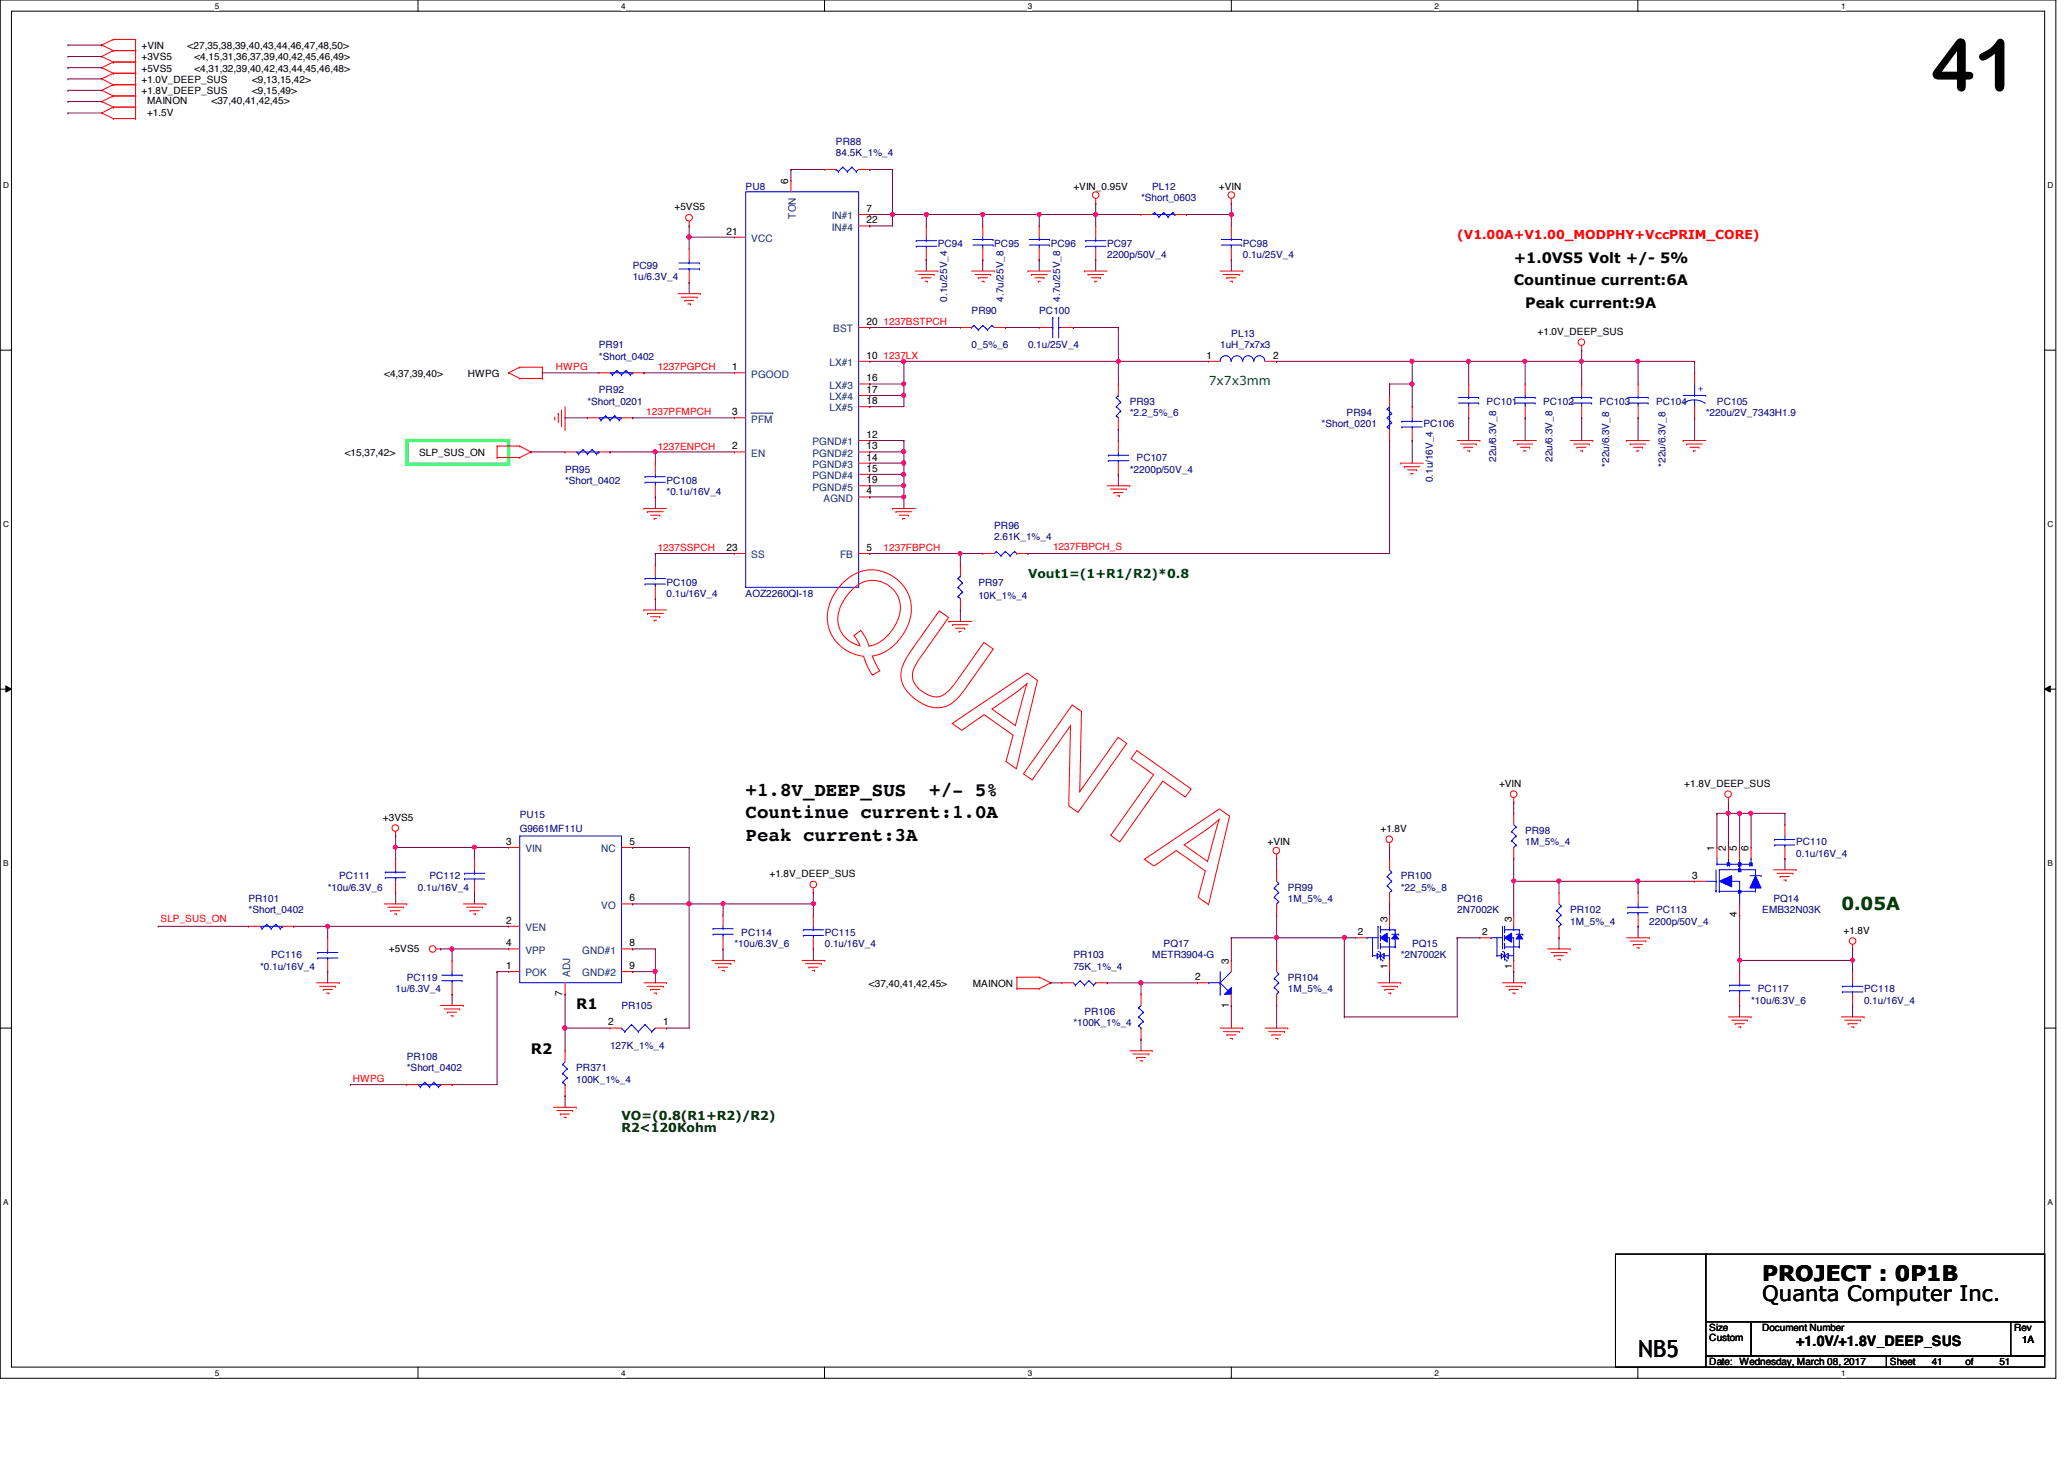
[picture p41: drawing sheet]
<svg xmlns="http://www.w3.org/2000/svg" width="297mm" height="210mm" viewBox="0 0 297 210" stroke-linecap="round" stroke-linejoin="round" font-family="sans-serif">
<defs><g id="words">
<text font-size="10.4" x="278" y="13">41</text>
<text font-size="3.4" x="235.8" y="195.2">NB5</text>
<g font-size="3">
<text x="253.6" y="184.3">PROJECT : 0P1B</text>
<text x="253.6" y="187.2">Quanta Computer Inc.</text>
</g>
<g font-size="2.8">
<text x="107.3" y="117.7">Countinue current:1.0A</text>
<text x="107.3" y="114.5">+1.8V_DEEP_SUS</text>
<text x="133.7" y="114.5">+/- 5%</text>
<text x="107.3" y="121">Peak current:3A</text>
</g>
<text font-size="2.6" fill="#004000" x="265" y="131">0.05A</text>
<g font-size="2.1">
<text x="217.8" y="37.8">+1.0VS5 Volt +/- 5%</text>
<text x="217.8" y="41.1">Countinue current:6A</text>
<text x="219.5" y="44.3">Peak current:9A</text>
<text x="82.9" y="145.1">R1</text>
<text x="76.4" y="151.6">R2</text>
<text x="258.5" y="193.7">+1.0V/+1.8V_DEEP_SUS</text>
</g>
<text font-size="1.8" fill="#f00" x="209.7" y="34.3">(V1.00A+V1.00_MODPHY+VccPRIM_CORE)</text>
<g font-size="1.8" fill="#008000">
<text x="173.9" y="55.5">7x7x3mm</text>
<text x="148" y="83.1">Vout1=(1+R1/R2)*0.8</text>
</g>
<g font-size="1.8" fill="#004000">
<text x="89.4" y="161.1">VO=(0.8(R1+R2)/R2)</text>
<text x="89.4" y="162.9">R2&lt;120Kohm</text>
</g>
<g font-size="1.5">
<text x="113.5" y="26.5" transform="rotate(-90 113.5 26.5)">6</text>
<text x="104.6" y="33.7">21</text>
<text x="124.7" y="30.5">7</text>
<text x="124.7" y="32.1">22</text>
<text x="124.7" y="46.7">20</text>
<text x="105.4" y="53.3">1</text>
<text x="124.7" y="51.6">10</text>
<text x="173.6" y="51.6">1</text>
<text x="183.2" y="51.6">2</text>
<text x="105.4" y="59.7">3</text>
<text x="124.7" y="56.5">17</text>
<text x="124.7" y="54.9">16</text>
<text x="124.7" y="58.1">18</text>
<text x="105.4" y="64.6">2</text>
<text x="124.7" y="63">12</text>
<text x="124.7" y="64.6">13</text>
<text x="124.7" y="67.9">15</text>
<text x="124.7" y="71.1">4</text>
<text x="124.7" y="66.3">14</text>
<text x="124.7" y="69.5">19</text>
<text x="104.6" y="79.2">23</text>
<text x="124.7" y="79.2">5</text>
<text x="72.9" y="121.5">3</text>
<text x="90.6" y="121.5">5</text>
<text x="246.7" y="122.4" transform="rotate(-90 246.7 122.4)">1</text>
<text x="248.4" y="122.4" transform="rotate(-90 248.4 122.4)">2</text>
<text x="250" y="122.4" transform="rotate(-90 250 122.4)">5</text>
<text x="251.6" y="122.4" transform="rotate(-90 251.6 122.4)">6</text>
<text x="90.6" y="129.7">6</text>
<text x="243.5" y="126.4">3</text>
<text x="250" y="132" transform="rotate(-90 250 132)">4</text>
<text x="72.9" y="132.9">2</text>
<text x="72.9" y="136.1">4</text>
<text x="90.6" y="136.1">8</text>
<text x="72.9" y="139.4">1</text>
<text x="80.9" y="143.3" transform="rotate(-90 80.9 143.3)">7</text>
<text x="90.6" y="139.4">9</text>
<text x="172" y="141">2</text>
<text x="176.8" y="138.6" transform="rotate(-90 176.8 138.6)">3</text>
<text x="87.5" y="147.5">2</text>
<text x="95.5" y="147.5">1</text>
<text x="176.8" y="145" transform="rotate(-90 176.8 145)">1</text>
</g>
<g font-size="1.5" fill="#004080">
<text x="108.1" y="34.8">VCC</text>
<text x="114.6" y="31.5" transform="rotate(-90 114.6 31.5)">TON</text>
<text x="119.7" y="31.5">IN#1</text>
<text x="119.7" y="33.2">IN#4</text>
<text x="119.9" y="47.8">BST</text>
<text x="119.4" y="52.7">LX#1</text>
<text x="108.1" y="54.3">PGOOD</text>
<text x="119.4" y="57.6">LX#4</text>
<text x="119.4" y="55.9">LX#3</text>
<text x="119.4" y="59.2">LX#5</text>
<text x="108.1" y="60.8">PFM</text>
<text x="108.1" y="65.7">EN</text>
<text x="116.9" y="64.1">PGND#1</text>
<text x="116.9" y="65.7">PGND#2</text>
<text x="116.9" y="68.9">PGND#4</text>
<text x="116.9" y="67.3">PGND#3</text>
<text x="116.9" y="70.6">PGND#5</text>
<text x="118.5" y="72.2">AGND</text>
<text x="108.1" y="80.3">SS</text>
<text x="120.9" y="80.3">FB</text>
<text x="75.6" y="122.6">VIN</text>
<text x="86.5" y="122.6">NC</text>
<text x="86.5" y="130.7">VO</text>
<text x="75.6" y="133.9">VEN</text>
<text x="75.6" y="137.2">VPP</text>
<text x="83.8" y="137.2">GND#1</text>
<text x="75.6" y="140.5">POK</text>
<text x="82" y="140.6" transform="rotate(-90 82 140.6)">ADJ</text>
<text x="83.8" y="140.5">GND#2</text>
</g>
<g font-size="1.4">
<text x="20.4" y="7">+VIN</text>
<text x="20.4" y="10.3">+5VS5</text>
<text x="20.4" y="8.6">+3VS5</text>
<text x="20.4" y="11.9">+1.0V_DEEP_SUS</text>
<text x="27" y="7">&lt;27,35,38,39,40,43,44,46,47,48,50&gt;</text>
<text x="28" y="10.3">&lt;4,31,32,39,40,42,43,44,45,46,48&gt;</text>
<text x="28" y="8.6">&lt;4,15,31,36,37,39,40,42,45,46,49&gt;</text>
<text x="36.3" y="11.9">&lt;9,13,15,42&gt;</text>
<text x="20.4" y="13.5">+1.8V_DEEP_SUS</text>
<text x="21.2" y="15">MAINON</text>
<text x="21.2" y="16.6">+1.5V</text>
<text x="30.4" y="15">&lt;37,40,41,42,45&gt;</text>
<text x="36.3" y="13.5">&lt;9,15,49&gt;</text>
<text x="154.5" y="27.3">+VIN_0.95V</text>
<text x="175.4" y="27.3">+VIN</text>
<text x="97.1" y="30.3">+5VS5</text>
<text x="221.3" y="48.2">+1.0V_DEEP_SUS</text>
<text x="55.3" y="54.2">&lt;4,37,39,40&gt;</text>
<text x="67.3" y="54.2">HWPG</text>
<text x="49.6" y="65.5">&lt;15,37,42&gt;</text>
<text x="60.3" y="65.5">SLP_SUS_ON</text>
<text x="215.7" y="113.2">+VIN</text>
<text x="242.4" y="113.2">+1.8V_DEEP_SUS</text>
<text x="55.1" y="118.1">+3VS5</text>
<text x="198.7" y="119.7">+1.8V</text>
<text x="182.4" y="121.6">+VIN</text>
<text x="110.7" y="126.2">+1.8V_DEEP_SUS</text>
<text x="56" y="136.9">+5VS5</text>
<text x="195.4" y="134.5">2</text>
<text x="199.7" y="132.6" transform="rotate(-90 199.7 132.6)">3</text>
<text x="213.3" y="134.5">2</text>
<text x="217.6" y="132.6" transform="rotate(-90 217.6 132.6)">3</text>
<text x="265.3" y="134.3">+1.8V</text>
<text x="125" y="141.9">&lt;37,40,41,42,45&gt;</text>
<text x="140" y="141.9">MAINON</text>
<text x="199.7" y="139.4" transform="rotate(-90 199.7 139.4)">1</text>
<text x="217.6" y="139.4" transform="rotate(-90 217.6 139.4)">1</text>
<text x="246" y="191.5">Size</text>
<text x="253.6" y="191.5">Document Number</text>
<text x="289.9" y="191.5">Rev</text>
<text x="246" y="196.4">Date: Wednesday, March 08, 2017</text>
<text x="246" y="193">Custom</text>
<text x="272" y="196.4">Sheet</text>
<text x="278" y="196.4">41</text>
<text x="282.9" y="196.4">of</text>
<text x="287.7" y="196.4">51</text>
<text x="291" y="193.2">1A</text>
</g>
<g font-size="1.4" fill="#000080">
<text x="120.3" y="20.8">PR88</text>
<text x="120.3" y="22.5">84.5K_1%_4</text>
<text x="107.3" y="27.3">PU8</text>
<text x="164.2" y="29">*Short_0603</text>
<text x="165.8" y="27.3">PL12</text>
<text x="135" y="35.5">PC94</text>
<text x="143.1" y="35.5">PC95</text>
<text x="151.2" y="35.5">PC96</text>
<text x="159.3" y="35.5">PC97</text>
<text x="178.9" y="35.5">PC98</text>
<text x="91.1" y="38.7">PC99</text>
<text x="91.1" y="40.3">1u/6.3V_4</text>
<text x="159.3" y="37.1">2200p/50V_4</text>
<text x="178.9" y="37.1">0.1u/25V_4</text>
<text x="136.3" y="43.4" transform="rotate(-90 136.3 43.4)">0.1u/25V_4</text>
<text x="139.8" y="45.2">PR90</text>
<text x="144.4" y="43.4" transform="rotate(-90 144.4 43.4)">4.7u/25V_8</text>
<text x="149.6" y="45.2">PC100</text>
<text x="152.6" y="43.4" transform="rotate(-90 152.6 43.4)">4.7u/25V_8</text>
<text x="86.2" y="50.1">PR91</text>
<text x="86.2" y="51.7">*Short_0402</text>
<text x="139.8" y="50.1">0_5%_6</text>
<text x="148" y="50.1">0.1u/25V_4</text>
<text x="175.6" y="50.1">1uH_7x7x3</text>
<text x="177.2" y="48.5">PL13</text>
<text x="84.5" y="58.3">*Short_0201</text>
<text x="86.2" y="56.6">PR92</text>
<text x="162.6" y="58.3">PR93</text>
<text x="162.6" y="59.9">*2.2_5%_6</text>
<text x="193.8" y="59.9">PR94</text>
<text x="213.9" y="58.3">PC101</text>
<text x="222.1" y="58.3">PC102</text>
<text x="230.2" y="58.3">PC103</text>
<text x="238.3" y="58.3">PC104</text>
<text x="245.5" y="59.9">*220u/2V_7343H1.9</text>
<text x="247.1" y="58.3">PC105</text>
<text x="190.2" y="61.5">*Short_0201</text>
<text x="204.8" y="61.5">PC106</text>
<text x="81.3" y="68">PR95</text>
<text x="81.3" y="69.6">*Short_0402</text>
<text x="95.9" y="69.6">PC108</text>
<text x="95.9" y="71.2">*0.1u/16V_4</text>
<text x="162.6" y="68">*2200p/50V_4</text>
<text x="163.6" y="66.4">PC107</text>
<text x="206.2" y="69.4" transform="rotate(-90 206.2 69.4)">0.1u/16V_4</text>
<text x="215.3" y="66.5" transform="rotate(-90 215.3 66.5)">22u/6.3V_8</text>
<text x="223.4" y="66.5" transform="rotate(-90 223.4 66.5)">22u/6.3V_8</text>
<text x="231.6" y="67.1" transform="rotate(-90 231.6 67.1)">*22u/6.3V_8</text>
<text x="239.7" y="67.1" transform="rotate(-90 239.7 67.1)">*22u/6.3V_8</text>
<text x="143.1" y="76.1">PR96</text>
<text x="143.1" y="77.7">2.61K_1%_4</text>
<text x="95.9" y="84.2">PC109</text>
<text x="95.9" y="85.9">0.1u/16V_4</text>
<text x="107.3" y="85.9">AOZ2260QI-18</text>
<text x="140.8" y="84.2">PR97</text>
<text x="140.8" y="86.2">10K_1%_4</text>
<text x="74.8" y="117.7">PU15</text>
<text x="74.8" y="119.7">G9661MF11U</text>
<text x="219.5" y="120">PR98</text>
<text x="219.5" y="121.6">1M_5%_4</text>
<text x="258.5" y="121.6">PC110</text>
<text x="258.5" y="123.3">0.1u/16V_4</text>
<text x="35.8" y="129.8">PR101</text>
<text x="35.8" y="131.4">*Short_0402</text>
<text x="47.2" y="128.1">*10u/6.3V_6</text>
<text x="48.8" y="126.5">PC111</text>
<text x="60.2" y="128.1">0.1u/16V_4</text>
<text x="61.8" y="126.5">PC112</text>
<text x="185.3" y="128.1">PR99</text>
<text x="185.3" y="129.8">1M_5%_4</text>
<text x="201.6" y="126.5">PR100</text>
<text x="201.6" y="128.1">*22_5%_8</text>
<text x="209.7" y="129.8">PQ16</text>
<text x="209.7" y="131.4">2N7002K</text>
<text x="226" y="131.4">PR102</text>
<text x="238.3" y="131.4">PC113</text>
<text x="253.6" y="131.4">EMB32N03K</text>
<text x="255.2" y="129.8">PQ14</text>
<text x="39" y="137.9">PC116</text>
<text x="105.7" y="136.3">*10u/6.3V_6</text>
<text x="106.7" y="134.6">PC114</text>
<text x="118.7" y="134.6">PC115</text>
<text x="118.7" y="136.3">0.1u/16V_4</text>
<text x="154.5" y="137.9">PR103</text>
<text x="165.8" y="137.9">METR3904-G</text>
<text x="167.5" y="136.3">PQ17</text>
<text x="201.6" y="137.9">*2N7002K</text>
<text x="203.2" y="136.3">PQ15</text>
<text x="226" y="133">1M_5%_4</text>
<text x="237.4" y="133">2200p/50V_4</text>
<text x="37.4" y="139.5">*0.1u/16V_4</text>
<text x="56.9" y="142.7">1u/6.3V_4</text>
<text x="58.5" y="141.1">PC119</text>
<text x="154.5" y="139.5">75K_1%_4</text>
<text x="185.3" y="141.1">PR104</text>
<text x="185.3" y="142.7">1M_5%_4</text>
<text x="253" y="142.7">PC117</text>
<text x="268.3" y="142.7">PC118</text>
<text x="89.4" y="145.2">PR105</text>
<text x="154.5" y="147.7">*100K_1%_4</text>
<text x="156.1" y="146">PR106</text>
<text x="252" y="144.4">*10u/6.3V_6</text>
<text x="268.3" y="144.4">0.1u/16V_4</text>
<text x="58.5" y="152.5">PR108</text>
<text x="58.5" y="154.1">*Short_0402</text>
<text x="82.9" y="154.1">PR371</text>
<text x="82.9" y="155.8">100K_1%_4</text>
<text x="87.8" y="150.9">127K_1%_4</text>
</g>
<g font-size="1.4" fill="#f00">
<text x="127.2" y="46.8">1237BSTPCH</text>
<text x="80" y="53.3">HWPG</text>
<text x="94.7" y="53.3">1237PGPCH</text>
<text x="127.2" y="51.6">1237LX</text>
<text x="93" y="59.8">1237PFMPCH</text>
<text x="94.7" y="64.7">1237ENPCH</text>
<text x="94.7" y="79.3">1237SSPCH</text>
<text x="127.2" y="79.3">1237FBPCH</text>
<text x="151.6" y="79.1">1237FBPCH_S</text>
<text x="23.1" y="132.7">SLP_SUS_ON</text>
<text x="50.8" y="155.7">HWPG</text>
</g>
<text font-size="1.4" fill="#00f" x="244.3" y="56.4">+</text>
<g font-size="1.2">
<text x="30.9" y="1.2">5</text>
<text x="89.4" y="1.2">4</text>
<text x="147.9" y="1.2">3</text>
<text x="206.5" y="1.2">2</text>
<text x="265" y="1.2">1</text>
<text x=".5" y="27.1">D</text>
<text x="294.7" y="27.1">D</text>
<text x=".5" y="75.8">C</text>
<text x="294.7" y="75.8">C</text>
<text x=".5" y="124.6">B</text>
<text x="294.7" y="124.6">B</text>
<text x=".5" y="173.4">A</text>
<text x="294.7" y="173.4">A</text>
<text x="30.9" y="197.9">5</text>
<text x="89.4" y="197.9">4</text>
<text x="147.9" y="197.9">3</text>
<text x="206.5" y="197.9">2</text>
<text x="265" y="197.9">1</text>
</g>
</g></defs>
<path d="M0 0h295.9v198.3h-295.9zM1.6 1.6h292.7v195.1h-292.7z" fill="none" stroke="#000" stroke-width=".14"/>
<g fill="#fff">
<path d="M30.9 .2h.6v1.3h-.6z"/>
<path d="M30.9 196.8h.6v1.4h-.6z"/>
</g>
<path d="M60.2 0v1.6M60.2 196.7v1.6" fill="none" stroke="#000" stroke-width=".14"/>
<g fill="#fff">
<path d="M89.4 .2h.6v1.3h-.6z"/>
<path d="M89.4 196.8h.6v1.4h-.6z"/>
</g>
<path d="M118.7 0v1.6M118.7 196.7v1.6" fill="none" stroke="#000" stroke-width=".14"/>
<g fill="#fff">
<path d="M147.9 .2h.6v1.3h-.6z"/>
<path d="M147.9 196.8h.6v1.4h-.6z"/>
</g>
<path d="M177.2 0v1.6M177.2 196.7v1.6" fill="none" stroke="#000" stroke-width=".14"/>
<g fill="#fff">
<path d="M206.5 .2h.5v1.3h-.5z"/>
<path d="M206.5 196.8h.5v1.4h-.5z"/>
</g>
<path d="M235.7 0v1.6M235.7 196.7v1.6" fill="none" stroke="#000" stroke-width=".14"/>
<g fill="#fff">
<path d="M265 .2h.6v1.3h-.6z"/>
<path d="M265 196.8h.6v1.4h-.6z"/>
<path d="M.5 26h.8v1.3h-.8z"/>
<path d="M294.7 26h.8v1.3h-.8z"/>
<path d="M.5 74.8h.8v1.3h-.8z"/>
<path d="M294.7 74.8h.8v1.3h-.8z"/>
</g>
<path d="M0 50.4h1.6M294.3 50.4h1.6" fill="none" stroke="#000" stroke-width=".14"/>
<g fill="#fff">
<path d="M.5 123.5h.7v1.3h-.7z"/>
<path d="M294.7 123.5h.7v1.3h-.7z"/>
</g>
<path d="M0 99.1h1.6M.8 98.7l.8 .4-.8 .5zM294.3 99.1l.8-.4v.9zM294.3 99.1h1.6" fill="none" stroke="#000" stroke-width=".14"/>
<path d="M.8 98.7l.8 .4-.8 .5zM294.3 99.1l.8-.4v.9z" fill="#000"/>
<g fill="#fff">
<path d="M.5 172.3h.7v1.3h-.7z"/>
<path d="M294.7 172.3h.7v1.3h-.7z"/>
</g>
<path d="M0 147.9h1.6M294.3 147.9h1.6M232.5 180.4h13v16.3h-13zM245.5 180.4h48.8v9.8h-48.8zM245.5 190.2h6.5v4.9h-6.5zM245.5 195.1h26v1.6h-26zM252 190.2h42.3v4.9h-42.3zM271.5 195.1h22.8v1.6h-22.8zM289.4 190.2h4.9v4.9h-4.9z" fill="none" stroke="#000" stroke-width=".14"/>
<path d="M58.5 63.4h14.7v3.4h-14.7z" fill="none" stroke="#00ff40" stroke-width=".47"/>
<g fill="none" stroke="#f00" stroke-width=".14">
<path d="M14.6 6.5h.1M14.6 9.7h.1M14.6 8.1h.1M14.6 13h.1M14.6 11.3h.1M14.6 14.6h.1M14.6 16.3h.1M14.6 6.5l1.7 .8M14.6 9.7l1.7 .8M14.6 8.1l1.7 .8M14.6 13l1.7 .8M14.6 11.3l1.7 .9"/>
<path d="M14.6 14.6l1.7 .8M14.6 16.3l1.7 .8M16.3 5.7h.1M16.3 7.3h.1M16.3 8.9h.1M16.3 10.5h.1M16.3 12.2h.1M16.3 13.8h.1M16.3 15.4h.1M16.3 17.1h.1M16.3 5.7l-1.7 .8M16.3 5.7h3.2"/>
<path d="M16.3 7.3h3.2M16.3 8.9l-1.7 .8M16.3 8.9h3.2M16.3 10.5h3.2M16.3 7.3l-1.7 .8M16.3 12.2l-1.7 .8M16.3 12.2h3.2M16.3 13.8h3.2M16.3 10.5l-1.7 .8M16.3 15.4h3.2M16.3 13.8l-1.7 .8M16.3 17.1h3.2"/>
<path d="M16.3 15.4l-1.7 .9M19.5 5.7h.1M19.5 7.3h.1M19.5 8.9h.1M19.5 10.5h.1M19.5 12.2h.1M19.5 13.8h.1M19.5 15.4h.1M19.5 17.1h.1M19.5 5.7v11.4M99.2 32.5h.1M99.2 31.8v.7"/>
<path d="M105.7 34.1h.1M105.7 34.1h1.6M113.8 26h.1M113.8 26v1.6M118.7 24.4h.1M118.7 24.4h1.6M123.6 30.9h1.6M123.6 32.5h1.6M123.6 24.4h1.6M125.2 30.9h.1M125.2 32.5h.1M125.2 24.4h.1"/>
<path d="M131.7 39h3.3M132.2 39.5h2.2M132.7 40h.1M132.7 40h1.3M134.4 39.5h.1M135 39h.1M139.8 39h3.3M140.3 39.5h2.3M140.8 40h.1M140.8 40h1.3M142.6 39.5h.1M143.1 39h.1"/>
<path d="M148 39h.1M148 39h3.2M148.5 39.5h.1M148.5 39.5h2.2M148.9 40h1.3M149.6 32.5h.1M149.6 37.4h.1M149.6 32.5v1.6M149.6 35.7v1.7M150.2 40h.1M156.1 39h.1M156.1 39h3.2"/>
<path d="M156.6 39.5h.1M156.6 39.5h2.2M157.1 40h1.3M157.7 29.3h.1M157.7 28.6v.7M158.4 40h.1M164.2 30.9h.1M164.2 30.9h1.6M169.1 30.9h1.6M170.7 30.9h.1M175.6 39h3.3M176.1 39.5h2.2"/>
<path d="M176.6 40h.1M176.6 40h1.3M177.2 29.3h.1M177.2 32.5h.1M177.2 37.4h.1M177.2 28.6v.7M177.2 32.5v1.6M177.2 35.7v1.7M178.3 39.5h.1M178.9 39h.1M73.2 53.6h.1M73.2 53.6l1.6 .8"/>
<path d="M74.8 52.8h.1M74.8 54.4h.1M74.8 52.8l-1.6 .8M74.8 52.8h3.3M74.8 54.4h3.3M78.1 52.8h.1M78.1 54.4h.1M78.1 52.8v1.6M79.8 60v.3M80.3 59.5h.1M80.3 59.5v1.3M80.8 59v2.3"/>
<path d="M81.3 58.5v3.3M97.6 42.2h3.2M98 42.8h2.3M98.5 43.2h.1M98.5 43.2h1.3M99 43.7h.4M99.4 43.7h.1M100.3 42.8h.1M100.8 42.2h.1M105.7 53.6h.1M105.7 53.6h1.6M123.6 47.1h1.6"/>
<path d="M123.6 52h1.6M123.6 56.9h1.6M123.6 55.2h1.6M123.6 58.5h1.6M125.2 47.1h.1M125.2 52h.1M125.2 56.9h.1M125.2 55.2h.1M125.2 58.5h.1M133.2 40.5h.3M133.5 40.5h.1M138.2 47.1h.1"/>
<path d="M138.2 47.1h1.6M141.3 40.5h.3M141.6 40.5h.1M143.1 47.1h1.6M144.7 47.1h.1M149.4 40.5h.1M149.4 40.5h.3M157.6 40.5h.1M157.6 40.5h.3M173.9 52h.1M173.9 52h1.7M177 40.5h.4"/>
<path d="M177.4 40.5h.1M182.1 52h1.6M183.7 52h.1M200 56.9h.1M200 56.9v1.6M203.2 58.5h.1M203.2 58.5v1.6M227.6 50.4h.1M227.6 49.7v.7M243.9 53.6h.1M243.9 53.6v1.6M243.9 58.5v1.6"/>
<path d="M71.5 65.8h.1M71.5 64.2h.1M71.5 64.2h3.3M71.5 65.8h3.3M71.5 64.2v1.6M74.8 64.2h.1M74.8 65.8h.1M74.8 64.2l1.6 .8M76.4 65h.1M76.4 65l-1.6 .8M79.8 60.3h.1M80.8 61.3h.1"/>
<path d="M81.3 61.8h.1M81.3 65h.1M81.3 65h1.6M84.5 60.1h.1M84.5 60.1h1.7M86.2 65h1.6M87.8 65h.1M89.4 60.1h1.7M91.1 60.1h.1M92.7 73.2h.1M92.7 73.2h3.2M93.2 73.6h.1"/>
<path d="M93.2 73.6h2.3M93.6 74.1h1.4M94.1 74.6h.1M94.1 74.6h.4M94.3 66.6h.1M94.3 71.5h.1M94.3 66.6v1.6M94.3 69.9v1.6M95 74.1h.1M105.7 60.1h.1M105.7 65h.1M105.7 79.6h.1"/>
<path d="M105.7 65h1.6M105.7 79.6h1.6M105.7 60.1h1.6M123.6 63.4h1.6M123.6 69.9h1.6M123.6 66.6h1.6M123.6 65h1.6M123.6 79.6h1.6M123.6 68.2h1.6M123.6 71.5h1.6M125.2 63.4h.1M125.2 65h.1"/>
<path d="M125.2 79.6h.1M125.2 68.2h.1M125.2 71.5h.1M125.2 66.6h.1M125.2 69.9h.1M128.4 73.2h.1M128.4 73.2h3.3M128.9 73.6h.1M128.9 73.6h2.3M129.4 74.1h1.3M129.9 74.6h.1M129.9 74.6h.3"/>
<path d="M130.7 74.1h.1M159.3 69.9h3.3M159.8 70.4h2.3M160.3 70.9h.1M160.3 70.9h1.3M160.8 71.3h.3M160.9 68.2h.1M160.9 63.4h.1M160.9 63.4v1.6M160.9 66.6v1.6M161.1 71.3h.1M162.1 70.4h.1"/>
<path d="M162.6 69.9h.1M200 63.4h.1M200 61.8v1.6M201.6 66.6h.1M201.6 66.6h3.2M202.1 67.1h.1M202.1 67.1h2.2M202.6 67.6h1.3M203.1 68.1h.1M203.1 68.1h.3M203.2 63.4h.1M203.2 61.8v1.6"/>
<path d="M203.9 67.6h.1M209.7 63.4h3.3M210.2 63.9h2.3M210.7 64.3h.1M210.7 64.3h1.3M211.2 64.9h.3M211.5 64.9h.1M212.5 63.9h.1M213 63.4h.1M217.8 63.4h.1M217.8 63.4h3.3M218.4 63.9h.1"/>
<path d="M218.4 63.9h2.2M218.8 64.3h1.3M219.3 64.9h.1M219.3 64.9h.3M220.1 64.3h.1M226 63.4h3.2M226.5 63.9h2.2M226.9 64.3h.1M226.9 64.3h1.4M227.5 64.9h.2M227.7 64.9h.1M228.7 63.9h.1"/>
<path d="M229.2 63.4h.1M234.1 63.4h.1M234.1 63.4h3.3M234.6 63.9h.1M234.6 63.9h2.3M235.1 64.3h1.3M235.6 64.9h.1M235.6 64.9h.3M236.4 64.3h.1M242.2 63.4h.1M242.2 63.4h3.3M242.7 63.9h.1"/>
<path d="M242.7 63.9h2.3M243.2 64.3h1.3M243.7 64.9h.1M243.7 64.9h.3M243.9 60.1h.1M244.5 64.3h.1M92.7 87.8h.1M92.7 87.8h3.2M93.2 88.3h.1M93.2 88.3h2.3M93.6 88.7h1.4M94.1 89.2h.1"/>
<path d="M94.1 89.2h.4M95 88.7h.1M136.6 89.4h.1M136.6 89.4h3.2M137.1 89.9h.1M137.1 89.9h2.2M137.5 90.4h1.3M138 90.8h.1M138 90.8h.3M138.8 90.4h.1M56.9 119.6v.7M217.8 115.4h.1"/>
<path d="M217.8 117h.1M217.8 114.8v.6M217.8 117v1.7M248.7 115.4h.1M248.7 114.8v.6M256.9 118.7h.1M256.9 118.7v1.6M35.8 133.3h.1M35.8 133.3h1.6M40.7 133.3h1.6M42.3 133.3h.1M55.3 130h3.2"/>
<path d="M55.8 130.5h2.2M56.3 131h.1M56.3 131h1.3M56.8 131.5h.3M56.9 120.3h.1M57.1 131.5h.1M58 130.5h.1M58.5 130h.1M62.8 136.5h.6M63.4 136.5h.1M66.7 130h3.2M67.2 130.5h2.2"/>
<path d="M67.6 131h.1M67.6 131h1.4M68.2 131.5h.2M68.3 128.4h.1M68.3 123.5h.1M68.3 123.5v1.6M68.3 126.8v1.6M68.4 131.5h.1M69.4 130.5h.1M69.9 130h.1M73.2 133.3h.1M73.2 136.5h.1"/>
<path d="M73.2 139.8h.1M73.2 121.9h.1M73.2 136.5h1.6M73.2 133.3h1.6M73.2 121.9h1.6M73.2 139.8h1.6M89.4 130h1.7M89.4 136.5h1.7M89.4 121.9h1.7M89.4 139.8h1.7M91.1 130h.1M91.1 121.9h.1"/>
<path d="M91.1 136.5h.1M91.1 139.8h.1M102.4 138.2h3.3M102.9 138.6h2.3M103.4 139.1h.1M103.4 139.1h1.3M103.9 139.6h.3M104.1 131.7h.1M104.1 136.5h.1M104.1 131.7v1.6M104.1 134.9v1.6M104.2 139.6h.1"/>
<path d="M105.2 138.6h.1M105.7 138.2h.1M115.4 138.2h3.3M115.9 138.6h2.3M116.4 139.1h.1M116.4 139.1h1.3M116.9 139.6h.3M117 128.4h.1M117 136.5h.1M117 131.7h.1M117 127.8v.6M117 131.7v1.6"/>
<path d="M117 134.9v1.6M117.2 139.6h.1M118.2 138.6h.1M118.7 138.2h.1M183.7 123.5h.1M183.7 138.2h.1M183.7 122.9v.6M183.7 138.2v1.6M200 121.9h.1M200 121.2v.7M217.8 123.5h.1M217.8 121.9v1.6"/>
<path d="M222.7 136.5h3.3M223.2 137h2.3M223.7 137.5h.1M223.7 137.5h1.3M224.2 138h.3M224.5 138h.1M225.5 137h.1M226 136.5h.1M234.1 134.9h3.3M234.6 135.4h2.3M235.1 135.9h.1M235.1 135.9h1.3"/>
<path d="M235.6 136.4h.3M235.8 133.3h.1M235.8 128.4h.1M235.8 128.4v1.6M235.8 131.7v1.6M235.9 136.4h.1M236.9 135.4h.1M237.4 134.9h.1M255.2 125.1h3.3M255.7 125.6h2.3M256.2 126.1h.1M256.2 126.1h1.3"/>
<path d="M256.7 126.6h.3M256.9 123.5h.1M256.9 121.9v1.6M257 126.6h.1M258 125.6h.1M258.5 125.1h.1M266.6 136.5h.1M266.6 135.9v.6M45.5 141.4h3.3M46 141.9h2.3M46.5 142.4h.1M46.5 142.4h1.3"/>
<path d="M47 142.9h.3M47.3 142.9h.1M48.3 141.9h.1M48.8 141.4h.1M58.5 156h.1M58.5 156h1.7M63.4 144.7h3.3M63.4 156h1.7M63.9 145.2h2.3M64.4 145.6h.1M64.4 145.6h1.3M64.9 146.1h.3"/>
<path d="M65.1 156h.1M65.2 146.1h.1M66.2 145.2h.1M66.7 144.7h.1M79.7 159.3h3.2M80.2 159.8h2.2M81.3 151.2h.1M81.3 157.6h.1M81.3 143h.1M81.3 141.4v1.6M81.3 151.2v1.6M81.3 156v1.6"/>
<path d="M82.4 159.8h.1M82.9 159.3h.1M87.8 147.9h.1M87.8 147.9h1.6M92.7 141.4h3.2M93.2 141.9h2.3M93.6 142.4h.1M93.6 142.4h1.4M94.1 142.9h.4M94.3 147.9h1.6M94.5 142.9h.1M95.5 141.9h.1"/>
<path d="M95.9 141.4h.1M95.9 147.9h.1M146.3 142.2h.1M146.3 140.6h.1M146.3 140.6h3.3M146.3 142.2h3.3M146.3 140.6v1.6M149.6 140.6h.1M149.6 142.2h.1M149.6 140.6l1.6 .8M151.2 141.4h.1M151.2 141.4l-1.6 .8"/>
<path d="M162.6 151.2h3.2M163.1 151.6h2.3M163.6 152.1h.1M163.6 152.1h1.2M164 152.6h.4M164.2 143h.1M164.2 149.5h.1M164.2 143v1.7M164.2 147.9v1.6M164.4 152.6h.1M165.4 151.6h.1M165.8 151.2h.1"/>
<path d="M175.6 147.9h3.3M176.1 148.4h2.2M176.6 148.9h.1M176.6 148.9h1.3M177 149.4h.4M177.4 149.4h.1M178.3 148.4h.1M178.9 147.9h.1M182.1 147.9h3.2M182.6 148.4h2.3M183 148.9h.1M183 148.9h1.4"/>
<path d="M183.6 149.4h.3M183.7 144.7h.1M183.7 143v1.7M183.9 149.4h.1M184.9 148.4h.1M185.3 147.9h.1M198.3 141.4h3.3M198.8 141.9h2.3M199.3 142.4h.1M199.3 142.4h1.3M199.8 142.9h.3M200.1 142.9h.1"/>
<path d="M201.1 141.9h.1M201.6 141.4h.1M216.2 141.4h3.3M216.7 141.9h2.3M217.2 142.4h.1M217.2 142.4h1.3M217.7 142.9h.3M218 142.9h.1M219 141.9h.1M219.5 141.4h.1M248.7 146.3h3.3M249.2 146.8h2.3"/>
<path d="M249.7 147.3h.1M249.7 147.3h1.3M250.2 147.7h.3M250.5 147.7h.1M251.5 146.8h.1M252 146.3h.1M265 146.3h3.3M265.5 146.8h2.3M266 147.3h.1M266 147.3h1.3M266.4 147.7h.4M266.8 147.7h.1"/>
<path d="M267.8 146.8h.1M268.3 146.3h.1M80.6 160.3h.1M80.6 160.3h1.4M81.1 160.7h.3M81.4 160.7h.1"/>
<circle cx="99.2" cy="31.3" r=".48"/>
<circle cx="157.7" cy="28.1" r=".47"/>
<circle cx="177.2" cy="28.1" r=".47"/>
<circle cx="227.6" cy="49.2" r=".47"/>
<circle cx="56.9" cy="119.1" r=".47"/>
<circle cx="217.8" cy="114.3" r=".47"/>
<circle cx="248.7" cy="114.3" r=".47"/>
<circle cx="62.3" cy="136.5" r=".47"/>
<circle cx="117" cy="127.2" r=".47"/>
<circle cx="183.7" cy="122.4" r=".47"/>
<circle cx="199.9" cy="120.7" r=".47"/>
<circle cx="266.6" cy="135.4" r=".47"/>
</g>
<g fill="none" stroke="#00f" stroke-width=".14">
<path d="M107.3 27.6h16.3v56.9h-16.3zM120.3 24.4h.1M120.3 24.4l.3 .3M120.6 24.7h.1M121.3 24h.1M121.3 24l.7 .7M121.3 24l-.7 .7M122 24.7h.1M122.6 24h.1M122.6 24l.6 .7M122.6 24l-.6 .7M123.2 24.7h.1"/>
<path d="M123.6 24.4l-.4 .3M148.1 35.3h2.9M148.1 34.5h2.9M149.6 34.5h.1M149.6 35.3h.1M149.6 34.1v.4M149.6 35.3v.4M151 35.3h.1M151 34.5h.1M166.2 30.6h.1M166.2 30.6l-.4 .3h3.3M166.2 30.6l.6 .6"/>
<path d="M166.8 31.2h.1M167.5 30.6h.1M167.5 30.6l-.7 .6M167.5 30.6l.6 .6M168.1 31.2h.1M168.8 30.6h.1M168.8 30.6l-.7 .6M168.8 30.6l.3 .3M169.1 30.9h.1M175.8 35.3h2.9M175.8 34.5h2.9M177.2 34.5h.1"/>
<path d="M177.2 35.3h.1M177.2 34.1v.4M177.2 35.3v.4M178.7 35.3h.1M178.7 34.5h.1M87.2 59.8h.1M87.2 59.8l-.7 .7M87.2 59.8l.6 .7M88.5 59.8h.1M88.5 59.8l-.7 .7M88.5 59.8l.6 .7M139.8 47.1h.1"/>
<path d="M140.2 46.8h.1M140.2 46.8l.6 .7M140.2 46.8l-.4 .3M140.8 47.5h.1M141.4 46.8h.1M141.4 46.8l.7 .7M141.4 46.8l-.6 .7M142.1 47.5h.1M142.7 46.8h.1M142.7 46.8l.4 .3M142.7 46.8l-.6 .7M175.6 52a.78 .78 0 0 1 .8-.8 .78 .78 0 0 1 .8 .8"/>
<path d="M177.2 52a.8 .8 0 0 1 .8-.8 .8 .8 0 0 1 .8 .8M178.9 52a.78 .78 0 0 1 .7-.8 .78 .78 0 0 1 .8 .8M180.5 52a.78 .78 0 0 1 .7-.8 .78 .78 0 0 1 .8 .8M199.6 58.8h.1M199.6 58.8l.4-.3v3.3M199.6 58.8l.7 .7M200.3 59.5h.1M200.3 59.5l-.7 .6M242.2 56.9h3.3M243.9 58.5h.1M243.9 56.9h.1M243.9 57.5a2.45 2.45 0 0 1 1.5 .5"/>
<path d="M243.9 57.5h-.1a2.48 2.48 0 0 0-1.5 .5M243.9 55.2v1.7M243.9 57.5v1M245.5 56.9h.1M83.3 65.3h.1M83.9 64.7h.1M83.9 64.7l-.6 .6M83.9 64.7l.6 .6M84.5 65.3h.1M85.2 64.7h.1M85.2 64.7l-.7 .6M85.2 64.7l.6 .6"/>
<path d="M85.8 65.3h.1M86.2 65h.1M86.2 65h-3.3l.4 .3M86.2 65l-.4 .3M86.5 60.5h.1M87.8 60.5h.1M89.1 60.5h.1M89.4 60.1h.1M89.4 60.1h-3.2l.3 .4M89.4 60.1l-.3 .4M92.8 69.4h.1M92.8 68.6h.1"/>
<path d="M92.8 69.4h3M92.8 68.6h3M94.3 68.6h.1M94.3 69.4h.1M94.3 68.2v.4M94.3 69.4v.5M159.5 65.5h.1M159.5 66.3h.1M159.5 65.5h2.9M159.5 66.3h2.9M160.9 66.3h.1M160.9 65.5h.1"/>
<path d="M160.9 65v.5M160.9 66.3v.3M199.6 60.1h.1M199.6 61.4h.1M199.6 60.1l.7 .7M199.6 61.4l.4 .4M200 61.8h.1M200.3 60.8h.1M200.3 60.8l-.7 .6M201.8 60.6h.1M201.8 61.4h.1M201.8 60.6h2.9"/>
<path d="M201.8 61.4h2.9M203.2 61.4h.1M203.2 60.6h.1M203.2 60.1v.5M203.2 61.4v.4M217.5 119.6h.1M217.5 119.6l.7 .7M217.8 118.7l.4 .3M218.2 119h.1M218.2 119l-.7 .6M37.7 133.6h.1M38.4 133h.1"/>
<path d="M38.4 133l-.7 .6M38.4 133l.6 .6M39 133.6h.1M39.7 133h.1M39.7 133l-.7 .6M39.7 133l.6 .6M40.3 133.6h.1M40.7 133.3h.1M40.7 133.3h-3.3l.3 .3M40.7 133.3l-.4 .3M66.8 125.6h.1M66.8 126.4h.1"/>
<path d="M66.8 125.6h3M66.8 126.4h3M68.3 126.4h.1M68.3 125.6h.1M68.3 125.1v.5M68.3 126.4v.4M74.8 120.3h14.6v21.1h-14.6zM102.6 134.4h.1M102.6 133.6h.1M102.6 134.4h2.9M102.6 133.6h2.9M104.1 133.6h.1"/>
<path d="M104.1 134.4h.1M104.1 133.3v.3M104.1 134.4v.5M115.6 133.8h.1M115.6 134.6h.1M115.6 133.8h2.9M115.6 134.6h2.9M117 134.6h.1M117 133.8h.1M117 133.3v.5M117 134.6v.3M183.7 139.8l.3 .3"/>
<path d="M217.5 120.9h.1M217.5 120.9l.7 .7M217.8 121.9h.1M218.2 120.3h.1M218.2 121.6h.1M218.2 120.3l-.7 .6M218.2 121.6l-.4 .3M234.3 130.5h.1M234.3 131.3h.1M234.3 130.5h2.9M234.3 131.3h2.9M235.8 131.3h.1"/>
<path d="M235.8 130.5h.1M235.8 130v.5M235.8 131.3v.4M255.4 120.8h.1M255.4 121.6h.1M255.4 120.8h2.9M255.4 121.6h2.9M256.9 121.6h.1M256.9 120.8h.1M256.9 120.3v.5M256.9 121.6v.3M60.5 156.4h.1"/>
<path d="M61.1 155.7h.1M61.1 155.7l-.6 .7M61.1 155.7l.7 .7M61.8 156.4h.1M62.4 155.7h.1M62.4 155.7l-.6 .7M62.4 155.7l.7 .7M63.1 156.4h.1M63.4 156h.1M63.4 156h-3.2l.3 .4M63.4 156l-.3 .4M81 153.1h.1"/>
<path d="M81 154.4h.1M81 155.7h.1M81 153.1l.6 .7M81 154.4l.6 .7M81 155.7l.3 .3M81.3 156h.1M81.3 152.8l-.3 .3M81.6 153.8h.1M81.6 155.1h.1M81.6 153.8l-.6 .6M81.6 155.1l-.6 .6M89.4 147.9h.1"/>
<path d="M89.4 147.9l.5 .5M89.9 148.4h.1M90.9 147.4h.1M90.9 147.4l1 1M90.9 147.4l-1 1M91.9 148.4h.1M92.8 147.4h.1M92.8 147.4l1 1M92.8 147.4l-.9 1M93.8 148.4h.1M94.3 147.9l-.5 .5M163.9 145h.1"/>
<path d="M163.9 146.3h.1M163.9 147.6h.1M163.9 145l.6 .6M163.9 146.3l.6 .6M163.9 147.6l.3 .3M164.2 147.9h.1M164.2 144.7l-.3 .3M164.5 145.6h.1M164.5 146.9h.1M164.5 145.6l-.6 .7M164.5 146.9l-.6 .7M183.4 140.8h.1"/>
<path d="M183.4 142.1h.1M183.4 140.8l.6 .6M183.4 142.1l.6 .6M183.7 143h.1M184 140.1h.1M184 141.4h.1M184 142.7h.1M184 140.1l-.6 .7M184 141.4l-.6 .7M184 142.7l-.3 .3"/>
</g>
<path d="M108.1 59.4h3.1M111.2 59.4h.1" fill="none" stroke="#004080" stroke-width=".14"/>
<path d="M198.7 134.9l.9-.7v1.4z" fill="#00f"/>
<path d="M198.7 134.9l.9-.7v1.4z" fill="none" stroke="#00f" stroke-width=".14"/>
<path d="M200.8 134.4l.5 .7h-1z" fill="#00f"/>
<g fill="none" stroke="#00f" stroke-width=".14">
<path d="M88.1 53.9h.1M88.8 53.3h.1M88.8 53.3l-.7 .6M88.8 53.3l.6 .6M89.4 53.9h.1M90.1 53.3h.1M90.1 53.3l-.7 .6M90.1 53.3l.6 .6M90.7 53.9h.1M91.1 53.6h.1M91.1 53.6h-3.3l.3 .3M91.1 53.6l-.4 .3"/>
<path d="M143.4 79.3h.1M143.4 79.3l-.3 .3M143.4 79.3l.7 .7M144.1 80h.1M144.7 79.3h.1M144.7 79.3l-.6 .7M144.7 79.3l.7 .7M145.4 80h.1M146 79.3h.1M146 79.3l-.6 .7M146 79.3l.3 .3M146.3 79.6h.1"/>
<path d="M196.7 134.9h.1M196.7 134.9h1.6M197.5 137.5h.1M197.5 137.5h.7M197.5 134.9v2.6M198.2 137.8h.1M198.2 137.2h.1M198.2 137.5h.1M198.2 137.2l.5 .3M198.2 137.2v.6M198.3 133.3h.1M198.3 136.9l.4 .1"/>
<path d="M198.3 133.3v3.2M198.7 133.8h.1M198.7 135.7h.1M198.7 134.6h.1M198.7 133.3h.1M198.7 137.5h.1M198.7 137h.1M198.7 138h.1M198.7 133.8h2.1M198.7 136.2h2.1M198.7 133.3v.9M198.7 134.6v.8"/>
<path d="M198.7 135.7v.8M198.7 137v1M198.7 137.5l-.5 .3M198.7 137.5l.5 .3M198.7 138l.3 .2M199 138.2h.1M199.2 137.2h.1M199.2 137.5h.1M199.2 137.8h.1M199.2 137.2l-.5 .3M199.2 137.5h.8M199.2 137.2v.6"/>
<path d="M199.6 134.9h.1M199.6 134.9h.4v3.3M200 138.2h.1M200 133.8h.1M200 133.3v.5M200.3 134.4h1M200.8 134.4l.5 .7h-1zM200.8 133.8h.1M200.8 136.2h.1M200.8 133.8v.6M200.8 135.1v1.1M201.3 134.4h.1"/>
</g>
<g fill="none" stroke="#f00" stroke-width=".14">
<path d="M86.2 53.6h.1M86.2 53.6h1.6M91.1 53.6h1.6M92.7 53.6h.1M141.4 79.6h.1M141.4 79.6h1.7M146.3 79.6h1.7M148 79.6h.1M195.1 134.9h.1M195.1 134.9h1.6M200 131.7h.1M200 139.8h.1"/>
<path d="M200 131.7v1.6M200 138.2v1.6"/>
</g>
<path d="M176.7 142.5l.5-.4v.9h-1z" fill-rule="evenodd" fill="#00f"/>
<g fill="none" stroke="#00f" stroke-width=".14">
<path d="M131.9 34.6h.1M131.9 35.4h.1M131.9 34.6h2.9M131.9 35.4h2.9M133.3 35.4h.1M133.3 34.6h.1M133.3 34.1v.5M133.3 35.4v.3M175.6 139.8v3.2M177.2 139.8l-1.6 1.6M173.9 141.4h.1M173.9 141.4h1.7"/>
<path d="M175.6 141.4h.1M175.6 143h.1M175.6 141.4l1.1 1.1M176.7 142.5l.5-.4v.9h-1zM176.7 142.5h.1"/>
</g>
<path d="M133.3 37.4h.1M133.3 32.5h.1M133.3 32.5v1.6M133.3 35.7v1.7M177.2 138.2h.1M177.2 138.2v1.6M172.3 141.4h.1M172.3 141.4h1.6M177.2 144.7h.1M177.2 143v1.7" fill="none" stroke="#f00" stroke-width=".14"/>
<path d="M216.5 134.9l1-.7v1.4z" fill="#00f"/>
<path d="M216.5 134.9l1-.7v1.4z" fill="none" stroke="#00f" stroke-width=".14"/>
<path d="M218.6 134.4l.6 .7h-1z" fill="#00f"/>
<g fill="none" stroke="#00f" stroke-width=".14">
<path d="M97.7 37.8h3M97.7 38.7h3M99.2 38.7h.1M99.2 37.8h.1M99.2 37.4v.4M99.2 38.7v.3M100.7 37.8h.1M100.7 38.7h.1M140 35.3h2.9M140 34.5h2.9M141.4 34.5h.1M141.4 35.3h.1"/>
<path d="M141.4 34.1v.4M141.4 35.3v.4M142.9 35.3h.1M142.9 34.5h.1M156.2 34.6h.1M156.2 35.4h.1M156.2 34.6h3M156.2 35.4h3M157.7 35.4h.1M157.7 34.6h.1M157.7 34.1v.5M157.7 35.4v.3"/>
<path d="M151.2 47.1h.3M151.5 47.1h.1M151.5 45.7h.1M151.5 45.7v2.9M152.4 45.7h.1M152.4 47.1h.1M152.4 47.1h.4M152.4 45.7v2.9M160.7 59.8h.1M160.7 58.5h.1M160.7 57.2h.1M160.7 59.8l.2 .3"/>
<path d="M160.7 58.5l.6 .6M160.7 57.2l.6 .7M160.9 56.9h.1M160.9 56.9l-.2 .3M161.3 59.1h.1M161.3 57.9h.1M161.3 59.1l-.6 .7M161.3 57.9l-.6 .6M209.9 58h2.9M209.9 57.2h2.9M211.4 57.2h.1M211.4 58h.1"/>
<path d="M211.4 56.9v.3M211.4 58v.5M212.8 58h.1M212.8 57.2h.1M218 58h2.9M218 57.2h2.9M219.5 57.2h.1M219.5 58h.1M219.5 56.9v.3M219.5 58v.5M220.9 58h.1M220.9 57.2h.1"/>
<path d="M92.8 84h.1M92.8 83.2h.1M92.8 84h3M92.8 83.2h3M94.3 83.2h.1M94.3 84h.1M94.3 82.9v.3M94.3 84v.5M137.9 85.8h.1M137.9 84.5h.1M137.9 83.2h.1M137.9 85.8l.3 .3"/>
<path d="M137.9 84.5l.6 .7M137.9 83.2l.6 .7M138.2 82.9h.1M138.2 82.9l-.3 .3M138.5 85.2h.1M138.5 83.9h.1M138.5 85.2l-.6 .6M138.5 83.9l-.6 .6M55.5 126.3h.1M55.5 125.5h.1M55.5 126.3h2.9M55.5 125.5h2.9"/>
<path d="M56.9 125.5h.1M56.9 126.3h.1M56.9 125.1v.4M56.9 126.3v.5M65.1 139.8v.5M183.4 127.8h.1M183.4 129.1h.1M183.4 127.8l.6 .6M183.4 129.1l.6 .6M183.7 130h.1M183.7 126.8l.3 .3M184 127.1h.1"/>
<path d="M184 128.4h.1M184 129.7h.1M184 127.1l-.6 .7M184 128.4l-.6 .7M184 129.7l-.3 .3M214.6 134.9h.1M214.6 134.9h1.6M215.4 137.5h.1M215.4 137.5h.7M215.4 134.9v2.6M216.1 137.8h.1M216.1 137.2h.1"/>
<path d="M216.1 137.5h.1M216.1 137.2l.4 .3M216.1 137.2v.6M216.2 133.3h.1M216.2 136.9l.3 .1M216.2 133.3v3.2M216.5 133.8h.1M216.5 135.7h.1M216.5 134.6h.1M216.5 133.3h.1M216.5 137.5h.1M216.5 137h.1"/>
<path d="M216.5 138h.1M216.5 133.8h2.1M216.5 136.2h2.1M216.5 133.3v.9M216.5 134.6v.8M216.5 135.7v.8M216.5 137v1M216.5 137.5l-.4 .3M216.5 137.5l.5 .3M216.5 138l.4 .2M216.9 138.2h.1M217 137.2h.1"/>
<path d="M217 137.5h.1M217 137.8h.1M217 137.2l-.5 .3M217 137.5h.8M217 137.2v.6M217.5 134.9h.1M217.5 134.9h.3v3.3M217.8 138.2h.1M217.8 133.8h.1M217.8 133.3v.5M218.2 134.4h1M218.6 134.4l.6 .7h-1z"/>
<path d="M218.6 133.8h.1M218.6 136.2h.1M218.6 133.8v.6M218.6 135.1v1.1M219.2 134.4h.1M224 131h.1M224 132.3h.1M224 131l.7 .7M224 132.3l.7 .7M224.4 133.3h.1M224.4 130l.3 .3M224.7 130.3h.1"/>
<path d="M224.7 131.7h.1M224.7 133h.1M224.7 130.3l-.7 .7M224.7 131.7l-.7 .6M224.7 133l-.3 .3M63.6 140.3h2.9M63.6 141.1h2.9M65.1 141.1h.1M65.1 140.3h.1M65.1 141.1v.3M66.5 140.3h.1M66.5 141.1h.1"/>
<path d="M154.5 141.4l.3 .3M154.8 141.7h.1M155.4 141.1h.1M155.4 141.1l-.6 .6M155.4 141.1l.7 .6M156.1 141.7h.1M156.7 141.1h.1M156.7 141.1l-.6 .6M156.7 141.1l.7 .6M157.4 141.7h.1M157.7 141.4h.1M157.7 141.4l-.3 .3"/>
<path d="M248.9 142.5h.1M248.9 141.7h.1M248.9 142.5h2.9M248.9 141.7h2.9M250.4 141.7h.1M250.4 142.5h.1M250.4 141.4v.3M250.4 142.5v.5M265.2 141.9h.1M265.2 142.7h.1M265.2 141.9h2.9M265.2 142.7h2.9"/>
<path d="M266.6 142.7h.1M266.6 141.9h.1M266.6 141.4v.5M266.6 142.7v.3"/>
</g>
<g fill="none" stroke="#f00" stroke-width=".14">
<path d="M99.2 35.7h.1M99.2 35.7v1.7M99.2 39v1.6M141.4 32.5h.1M141.4 37.4h.1M141.4 32.5v1.6M141.4 35.7v1.7M157.7 37.4h.1M157.7 32.5h.1M157.7 32.5v1.6M157.7 35.7v1.7M99.2 40.6h.1"/>
<path d="M149.6 47.1h.1M149.6 47.1h1.6M152.8 47.1h1.7M154.5 47.1h.1M160.9 55.2h.1M160.9 55.2v1.7M211.4 55.2h.1M211.4 55.2v1.7M211.4 58.5v1.6M219.5 55.2h.1M219.5 55.2v1.7M219.5 58.5v1.6"/>
<path d="M160.9 61.8h.1M160.9 60.1v1.7M211.4 60.1h.1M219.5 60.1h.1M94.3 81.3h.1M94.3 86.1h.1M94.3 81.3v1.6M94.3 84.5v1.6M138.2 87.8h.1M138.2 81.3h.1M138.2 81.3v1.6M138.2 86.1v1.7"/>
<path d="M56.9 123.5h.1M56.9 128.4h.1M56.9 123.5v1.6M56.9 126.8v1.6M65.1 138.2h.1M65.1 138.2v1.6M183.7 125.1h.1M183.7 131.7h.1M183.7 125.1v1.7M183.7 130v1.7M213 134.9h.1M213 134.9h1.6"/>
<path d="M217.8 131.7h.1M217.8 139.8h.1M217.8 131.7v1.6M217.8 138.2v1.6M224.4 128.4h.1M224.4 134.9h.1M224.4 128.4v1.6M224.4 133.3v1.6M250.4 139.8h.1M250.4 139.8v1.6M266.6 139.8h.1M266.6 139.8v1.6"/>
<path d="M65.1 143h.1M65.1 141.4v1.6M152.8 141.4h.1M152.8 141.4h1.7M157.7 141.4h1.6M159.3 141.4h.1M250.4 144.7h.1M250.4 143v1.7M266.6 144.7h.1M266.6 143v1.7"/>
</g>
<path d="M247.4 126.8l1.8-.8v1.6z" fill="#00f"/>
<g fill="none" stroke="#00f" stroke-width=".14">
<path d="M245.5 126.8h1.5M247 126.8h.1M247 128.1h.1M247 128.2h.1M247 125.1v3.1M247.1 124.3h.1M247.1 123.5v.8M247.1 124.3h4.9M247.4 126.8l1.8-.8v1.6zM247.4 125.1h.1M247.4 128.2h.1M247.4 125.1v3.1"/>
<path d="M247.4 125.1h5.2M247.4 128.2h5.2M248.6 124.2h.1M248.6 124.5h.1M248.6 124.2h.3M248.6 124.5h.3M248.6 124.2v.3M248.7 124.3h.1M248.7 123.5v.8M248.9 124.3h.1M248.9 124.2h.1M248.9 124.5h.1"/>
<path d="M248.9 124.2v.3M249.2 126.8h1.2M250.2 124.2h.1M250.2 124.5h.1M250.2 125h.1M250.2 125.3h.1M250.2 128.1h.1M250.2 128.4h.1M250.2 124.2h.3M250.2 124.5h.3M250.2 124.2v.3M250.2 125v.3"/>
<path d="M250.2 128.1v.3M250.2 125.3h.3M250.2 125h.3M250.2 128.1h.3M250.2 128.4h.3M250.4 124.3h.1M250.4 124.5h.1M250.4 126.8h.1M250.4 125.1h.1M250.4 125.3h.1M250.4 128.1h.1M250.4 130h.1"/>
<path d="M250.4 123.5v1.6M250.4 126.8v3.2M250.5 124.5h.1M250.5 124.2h.1M250.5 125.3h.1M250.5 125h.1M250.5 128.4h.1M250.5 128.1h.1M250.5 124.2v.3M250.5 125v.3M250.5 128.1v.3M251.8 124.5h.1"/>
<path d="M251.8 124.2h.1M251.8 124.2h.3M251.8 124.5h.3M251.8 124.2v.3M251.8 126h1.6M252 124.2h.1M252 124.3h.1M252 123.5h.1M252 123.5v.8M252.1 124.2h.1M252.1 124.3h.1M252.1 124.5h.1"/>
<path d="M252.1 124.2v.3M252.6 125.1h.1M252.6 126h.1M252.6 128.2h.1M252.6 125.1v.9M252.6 127.6v.6M253.4 126h.1"/>
</g>
<path d="M252.6 126l.8 1.8h-1.6z" fill="#00f"/>
<g fill="none" stroke="#00f" stroke-width=".14">
<path d="M226.1 58h3M226.1 57.2h3M227.6 57.2h.1M227.6 58h.1M227.6 56.9v.3M227.6 58v.5M229.1 58h.1M229.1 57.2h.1M234.3 58h2.9M234.3 57.2h2.9M235.8 57.2h.1M235.8 58h.1"/>
<path d="M235.8 56.9v.3M235.8 58v.5M237.2 58h.1M237.2 57.2h.1M45.7 137h.1M45.7 137.8h.1M45.7 137h2.9M45.7 137.8h2.9M47.2 137.8h.1M47.2 137h.1M47.2 136.5v.5M47.2 137.8v.4"/>
<path d="M199.6 126.1h.1M199.6 127.4h.1M199.6 126.1l.7 .7M199.6 127.4l.7 .7M200 128.4h.1M200 125.1l.3 .4M200.3 125.5h.1M200.3 126.8h.1M200.3 128.1h.1M200.3 125.5l-.7 .6M200.3 126.8l-.7 .6M200.3 128.1l-.3 .3"/>
<path d="M252.6 126l.8 1.8h-1.6z"/>
</g>
<g fill="none" stroke="#f00" stroke-width=".14">
<path d="M227.6 55.2h.1M227.6 55.2v1.7M227.6 58.5v1.6M235.8 55.2h.1M235.8 55.2v1.7M235.8 58.5v1.6M227.6 60.1h.1M235.8 60.1h.1M47.2 139.8h.1M47.2 134.9h.1M47.2 134.9v1.6M47.2 138.2v1.6"/>
<path d="M200 123.5h.1M200 130h.1M200 123.5v1.6M200 128.4v1.6M243.9 126.8h.1M243.9 126.8h1.6M247.1 121.9h.1M247.1 121.9v1.6M248.7 121.9h.1M248.7 121.9v1.6M250.4 121.9h.1M250.4 131.7h.1"/>
<path d="M250.4 121.9v1.6M250.4 130v1.7M252 121.9h.1M252 121.9v1.6"/>
</g>
<path d="M99.2 34.1h.1M99.2 32.5h.1M99.2 34.1h6.5M99.2 32.5v1.6" fill="none" stroke="#800040" stroke-width=".14"/>
<circle cx="99.2" cy="34.1" r=".32" fill="#f0f"/>
<circle cx="99.2" cy="34.1" r=".32" fill="none" stroke="#f0f" stroke-width=".14"/>
<path d="M99.2 34.1h.1M99.2 34.1v1.6M99.2 40.6h.1M99.2 40.6v1.6M81.3 60.1h.1M81.3 60.1h3.2M91.1 60.1h.1M91.1 60.1h14.6M125.2 63.4h.1M125.2 63.4h4.9M130.1 63.4h.1M130.1 63.4v1.6" fill="none" stroke="#800040" stroke-width=".14"/>
<circle cx="130" cy="65" r=".3" fill="#f0f"/>
<circle cx="130" cy="65" r=".3" fill="none" stroke="#f0f" stroke-width=".14"/>
<path d="M125.2 65h.1M125.2 65h4.9M130.1 65h.1M130.1 65v1.6" fill="none" stroke="#800040" stroke-width=".14"/>
<circle cx="130" cy="66.6" r=".31" fill="#f0f"/>
<circle cx="130" cy="66.6" r=".31" fill="none" stroke="#f0f" stroke-width=".14"/>
<path d="M125.2 66.6h.1M125.2 68.2h.1M125.2 66.6h4.9M130.1 66.6h.1M130.1 66.6v1.6h-4.9" fill="none" stroke="#800040" stroke-width=".14"/>
<circle cx="130" cy="68.2" r=".3" fill="#f0f"/>
<circle cx="130" cy="68.2" r=".3" fill="none" stroke="#f0f" stroke-width=".14"/>
<path d="M125.2 69.9h.1M125.2 69.9h4.9M130.1 69.9h.1M130.1 69.9v1.6" fill="none" stroke="#800040" stroke-width=".14"/>
<circle cx="130" cy="69.8" r=".3" fill="#f0f"/>
<circle cx="130" cy="69.8" r=".3" fill="none" stroke="#f0f" stroke-width=".14"/>
<path d="M125.2 71.5h.1M125.2 71.5h4.9M130.1 71.5h.1M130.1 71.5v1.7" fill="none" stroke="#800040" stroke-width=".14"/>
<circle cx="130" cy="71.5" r=".3" fill="#f0f"/>
<circle cx="130" cy="71.5" r=".3" fill="none" stroke="#f0f" stroke-width=".14"/>
<g fill="none" stroke="#800040" stroke-width=".14">
<path d="M133.3 37.4h.1M133.3 37.4v1.6M92.7 53.6h.1M92.7 53.6h13M203.2 52h.1M203.2 52h8.2M211.4 52h.1M211.4 52v3.2M94.3 65h.1M94.3 71.5h.1M94.3 65h11.4M94.3 65v1.6"/>
<path d="M94.3 71.5v1.7M130.1 68.2h.1M130.1 68.2v1.7"/>
</g>
<circle cx="211.3" cy="52" r=".3" fill="#f0f"/>
<circle cx="211.3" cy="52" r=".3" fill="none" stroke="#f0f" stroke-width=".14"/>
<g fill="none" stroke="#800040" stroke-width=".14">
<path d="M125.2 56.9h.1M130.1 55.2h.1M130.1 55.2v1.7h-4.9M211.4 52h.1M211.4 52h8.1M219.5 52h.1M219.5 52v3.2M227.6 52h.1M227.6 52h8.2M227.6 52v3.2M235.8 52h.1M235.8 52v3.2"/>
<path d="M211.4 60.1h.1M211.4 60.1v3.3M219.5 60.1h.1M219.5 60.1v3.3M227.6 60.1h.1M227.6 60.1v3.3M235.8 60.1h.1M235.8 60.1v3.3"/>
</g>
<circle cx="130" cy="56.8" r=".3" fill="#f0f"/>
<circle cx="130" cy="56.8" r=".3" fill="none" stroke="#f0f" stroke-width=".14"/>
<circle cx="130" cy="55.2" r=".3" fill="#f0f"/>
<circle cx="130" cy="55.2" r=".3" fill="none" stroke="#f0f" stroke-width=".14"/>
<path d="M128.4 30.9h.1M128.4 30.9h4.9M125.2 52h.1M125.2 52h4.9" fill="none" stroke="#800040" stroke-width=".14"/>
<circle cx="133.3" cy="30.9" r=".3" fill="#f0f"/>
<circle cx="133.3" cy="30.9" r=".3" fill="none" stroke="#f0f" stroke-width=".14"/>
<g fill="none" stroke="#800040" stroke-width=".14">
<path d="M113.8 24.4h.1M113.8 24.4v1.6M113.8 24.4h4.9M125.2 24.4h.1M125.2 24.4h3.2M128.4 24.4h.1M128.4 24.4v6.5M125.2 55.2h.1M125.2 58.5h.1M130.1 52h.1M130.1 56.9h.1M130.1 52v3.2h-4.9"/>
<path d="M130.1 56.9v1.6h-4.9"/>
</g>
<circle cx="128.4" cy="30.9" r=".3" fill="#f0f"/>
<circle cx="128.4" cy="30.9" r=".3" fill="none" stroke="#f0f" stroke-width=".14"/>
<path d="M170.7 30.9h.1M170.7 30.9h6.5M177.2 30.9h.1M177.2 37.4h.1M177.2 29.3h.1M177.2 29.3v3.2M177.2 37.4v1.6" fill="none" stroke="#800040" stroke-width=".14"/>
<circle cx="177.2" cy="30.9" r=".3" fill="#f0f"/>
<circle cx="177.2" cy="30.9" r=".3" fill="none" stroke="#f0f" stroke-width=".14"/>
<path d="M157.7 30.9h.1M157.7 30.9h6.5M200 55.2h.1M200 55.2v1.7M200 55.2h3.2" fill="none" stroke="#800040" stroke-width=".14"/>
<circle cx="203.2" cy="55.2" r=".3" fill="#f0f"/>
<circle cx="203.2" cy="55.2" r=".3" fill="none" stroke="#f0f" stroke-width=".14"/>
<path d="M203.2 52h.1M203.2 52v3.2M219.5 52h.1M219.5 52h8.1M148 79.6h.1M200 63.4h.1M200 63.4v16.2h-52" fill="none" stroke="#800040" stroke-width=".14"/>
<circle cx="227.6" cy="52" r=".3" fill="#f0f"/>
<circle cx="227.6" cy="52" r=".3" fill="none" stroke="#f0f" stroke-width=".14"/>
<circle cx="219.5" cy="52" r=".3" fill="#f0f"/>
<circle cx="219.5" cy="52" r=".3" fill="none" stroke="#f0f" stroke-width=".14"/>
<path d="M130.1 52h.1M154.5 47.1h.1M154.5 47.1h6.4M160.9 47.1h.1M160.9 47.1v4.9h-30.8" fill="none" stroke="#800040" stroke-width=".14"/>
<circle cx="160.9" cy="52" r=".3" fill="#f0f"/>
<circle cx="160.9" cy="52" r=".3" fill="none" stroke="#f0f" stroke-width=".14"/>
<circle cx="130" cy="52" r=".3" fill="#f0f"/>
<circle cx="130" cy="52" r=".3" fill="none" stroke="#f0f" stroke-width=".14"/>
<path d="M133.3 30.9h.1M133.3 30.9v1.6M183.7 52h.1M183.7 52h19.5" fill="none" stroke="#800040" stroke-width=".14"/>
<circle cx="203.2" cy="52" r=".3" fill="#f0f"/>
<circle cx="203.2" cy="52" r=".3" fill="none" stroke="#f0f" stroke-width=".14"/>
<path d="M141.4 37.4h.1M141.4 30.9h.1M141.4 37.4v1.6M141.4 30.9h8.2" fill="none" stroke="#800040" stroke-width=".14"/>
<circle cx="149.6" cy="30.9" r=".3" fill="#f0f"/>
<circle cx="149.6" cy="30.9" r=".3" fill="none" stroke="#f0f" stroke-width=".14"/>
<circle cx="141.4" cy="30.9" r=".3" fill="#f0f"/>
<circle cx="141.4" cy="30.9" r=".3" fill="none" stroke="#f0f" stroke-width=".14"/>
<path d="M157.7 30.9h.1M157.7 30.9v1.6" fill="none" stroke="#800040" stroke-width=".14"/>
<circle cx="157.7" cy="30.9" r=".3" fill="#f0f"/>
<circle cx="157.7" cy="30.9" r=".3" fill="none" stroke="#f0f" stroke-width=".14"/>
<g fill="none" stroke="#800040" stroke-width=".14">
<path d="M133.3 30.9h.1M133.3 30.9h8.1M141.4 30.9h.1M141.4 30.9v1.6M149.6 30.9h.1M149.6 37.4h.1M149.6 30.9v1.6M149.6 37.4v1.6M157.7 37.4h.1M157.7 29.3h.1M157.7 29.3v1.6h-8.1M157.7 37.4v1.6"/>
<path d="M78.1 53.6h.1M78.1 53.6h8.1M125.2 47.1h.1M125.2 47.1h13M160.9 52h.1M160.9 52h13M160.9 52v3.2M94.3 79.6h.1M94.3 79.6h11.4M125.2 79.6h.1M125.2 79.6h16.2M138.2 79.6h.1"/>
<path d="M138.2 79.6v1.7M160.9 61.8h.1M160.9 68.2h.1M160.9 61.8v1.6M160.9 68.2v1.7M203.2 63.4h.1M203.2 63.4v3.2M138.2 87.8h.1M138.2 87.8v1.6"/>
</g>
<circle cx="138.2" cy="79.6" r=".3" fill="#f0f"/>
<circle cx="138.2" cy="79.6" r=".3" fill="none" stroke="#f0f" stroke-width=".14"/>
<g fill="none" stroke="#800040" stroke-width=".14">
<path d="M125.2 32.5h.1M125.2 30.9h.1M125.2 30.9h3.2M128.4 30.9h.1M128.4 30.9v1.6h-3.2M203.2 55.2h.1M203.2 55.2v3.3M235.8 52h.1M235.8 52h8.1M94.3 79.6h.1M94.3 79.6v1.7M94.3 86.1h.1"/>
<path d="M94.3 86.1v1.7"/>
</g>
<circle cx="235.7" cy="52" r=".3" fill="#f0f"/>
<circle cx="235.7" cy="52" r=".3" fill="none" stroke="#f0f" stroke-width=".14"/>
<path d="M243.9 52h.1M243.9 52v1.6M87.8 65h.1M87.8 65h6.5M243.9 60.1h.1M243.9 60.1v3.3" fill="none" stroke="#800040" stroke-width=".14"/>
<circle cx="94.3" cy="65" r=".3" fill="#f0f"/>
<circle cx="94.3" cy="65" r=".3" fill="none" stroke="#f0f" stroke-width=".14"/>
<g fill="none" stroke="#800040" stroke-width=".14">
<path d="M9.8 6.5h.1M9.8 9.7h.1M9.8 8.1h.1M9.8 13h.1M9.8 11.3h.1M9.8 14.6h.1M9.8 16.3h.1M9.8 6.5h4.8M9.8 9.7h4.8M9.8 8.1h4.8M9.8 13h4.8M9.8 11.3h4.8"/>
<path d="M9.8 14.6h4.8M9.8 16.3h4.8M76.4 65h.1M76.4 65h4.9M56.9 121.9h.1M56.9 121.9h11.4"/>
</g>
<circle cx="68.3" cy="121.9" r=".3" fill="#f0f"/>
<circle cx="68.3" cy="121.9" r=".3" fill="none" stroke="#f0f" stroke-width=".14"/>
<circle cx="56.9" cy="121.9" r=".3" fill="#f0f"/>
<circle cx="56.9" cy="121.9" r=".3" fill="none" stroke="#f0f" stroke-width=".14"/>
<path d="M117 128.4h.1M117 128.4v1.6M81.3 147.9h.1M81.3 147.9h6.5M81.3 147.9v3.3" fill="none" stroke="#800040" stroke-width=".14"/>
<circle cx="81.3" cy="147.9" r=".31" fill="#f0f"/>
<circle cx="81.3" cy="147.9" r=".31" fill="none" stroke="#f0f" stroke-width=".14"/>
<path d="M91.1 139.8h.1M91.1 139.8h3.2" fill="none" stroke="#800040" stroke-width=".14"/>
<circle cx="94.3" cy="139.8" r=".31" fill="#f0f"/>
<circle cx="94.3" cy="139.8" r=".31" fill="none" stroke="#f0f" stroke-width=".14"/>
<path d="M47.2 133.3h.1M47.2 133.3h26M56.9 120.3h.1M56.9 120.3v1.6M68.3 121.9h.1M68.3 121.9v1.6M91.1 130h.1M91.1 136.5h.1M91.1 130h8.1M91.1 136.5h3.2M95.9 147.9h.1M95.9 147.9h3.3" fill="none" stroke="#800040" stroke-width=".14"/>
<circle cx="47.2" cy="133.3" r=".3" fill="#f0f"/>
<circle cx="47.2" cy="133.3" r=".3" fill="none" stroke="#f0f" stroke-width=".14"/>
<g fill="none" stroke="#800040" stroke-width=".14">
<path d="M56.9 121.9h.1M56.9 121.9v1.6M65.1 136.5h.1M65.1 136.5v1.7M68.3 128.4h.1M68.3 128.4v1.6M94.3 136.5h.1M94.3 139.8h.1M94.3 136.5v4.9M99.2 130h.1M99.2 130v17.9M104.1 136.5h.1"/>
<path d="M104.1 136.5v1.7M117 136.5h.1M117 130h.1M117 130v1.7M117 136.5v1.7"/>
</g>
<circle cx="65" cy="136.5" r=".3" fill="#f0f"/>
<circle cx="65" cy="136.5" r=".3" fill="none" stroke="#f0f" stroke-width=".14"/>
<path d="M63.4 136.5h.1M63.4 136.5h1.7M71.5 139.8h.1M71.5 139.8h1.7M91.1 121.9h.1M91.1 121.9h8.1M99.2 121.9h.1M99.2 121.9v8.1" fill="none" stroke="#800040" stroke-width=".14"/>
<circle cx="99.2" cy="130" r=".31" fill="#f0f"/>
<circle cx="99.2" cy="130" r=".31" fill="none" stroke="#f0f" stroke-width=".14"/>
<g fill="none" stroke="#800040" stroke-width=".14">
<path d="M22.8 133.3h.1M22.8 133.3h13M42.3 133.3h.1M42.3 133.3h4.9M47.2 133.3h.1M47.2 139.8h.1M47.2 133.3v1.6M47.2 139.8v1.6M56.9 128.4h.1M56.9 128.4v1.6M65.1 136.5h.1M65.1 136.5h8.1"/>
<path d="M71.5 139.8h.1M71.5 139.8v16.2M99.2 130h.1M99.2 130h17.8M104.1 130h.1M104.1 130v1.7M65.1 143h.1M65.1 143v1.7M81.3 143h.1M81.3 157.6h.1M81.3 143v4.9M81.3 157.6v1.7"/>
</g>
<circle cx="117" cy="130" r=".3" fill="#f0f"/>
<circle cx="117" cy="130" r=".3" fill="none" stroke="#f0f" stroke-width=".14"/>
<circle cx="104.1" cy="130" r=".3" fill="#f0f"/>
<circle cx="104.1" cy="130" r=".3" fill="none" stroke="#f0f" stroke-width=".14"/>
<g fill="none" stroke="#800040" stroke-width=".14">
<path d="M248.7 117h.1M248.7 117h8.2M248.7 117v4.9M250.4 117h.1M250.4 117v4.9M252 117h.1M68.3 121.9h.1M68.3 121.9h4.9M209.7 134.9h.1M209.7 134.9h3.3M50.4 156h.1M50.4 156h8.1"/>
<path d="M65.1 156h.1M65.1 156h6.4"/>
</g>
<circle cx="250.4" cy="117" r=".3" fill="#f0f"/>
<circle cx="250.4" cy="117" r=".3" fill="none" stroke="#f0f" stroke-width=".14"/>
<path d="M252 117h.1M252 117v4.9" fill="none" stroke="#800040" stroke-width=".14"/>
<circle cx="252" cy="117" r=".3" fill="#f0f"/>
<circle cx="252" cy="117" r=".3" fill="none" stroke="#f0f" stroke-width=".14"/>
<path d="M256.9 117h.1M256.9 117v1.7M250.4 138.2h.1M250.4 138.2h16.2M256.9 123.5h.1M256.9 123.5v1.6" fill="none" stroke="#800040" stroke-width=".14"/>
<circle cx="266.6" cy="138.1" r=".3" fill="#f0f"/>
<circle cx="266.6" cy="138.1" r=".3" fill="none" stroke="#f0f" stroke-width=".14"/>
<circle cx="250.4" cy="138.1" r=".3" fill="#f0f"/>
<circle cx="250.4" cy="138.1" r=".3" fill="none" stroke="#f0f" stroke-width=".14"/>
<path d="M247.1 117h.1M248.7 115.4h.1M248.7 115.4v1.6h-1.6M250.4 131.7h.1M250.4 131.7v6.5M266.6 136.5h.1M266.6 138.2h.1M266.6 136.5v3.3M266.6 144.7h.1M266.6 144.7v1.6" fill="none" stroke="#800040" stroke-width=".14"/>
<circle cx="248.7" cy="117" r=".3" fill="#f0f"/>
<circle cx="248.7" cy="117" r=".3" fill="none" stroke="#f0f" stroke-width=".14"/>
<path d="M217.8 115.4h.1M217.8 115.4v1.6M247.1 117h.1M247.1 117v4.9M217.8 123.5h.1M217.8 126.8h.1M217.8 123.5v8.2M217.8 126.8h6.6" fill="none" stroke="#800040" stroke-width=".14"/>
<circle cx="224.3" cy="126.7" r=".3" fill="#f0f"/>
<circle cx="224.3" cy="126.7" r=".3" fill="none" stroke="#f0f" stroke-width=".14"/>
<circle cx="217.8" cy="126.7" r=".3" fill="#f0f"/>
<circle cx="217.8" cy="126.7" r=".3" fill="none" stroke="#f0f" stroke-width=".14"/>
<g fill="none" stroke="#800040" stroke-width=".14">
<path d="M177.2 134.9h.1M177.2 134.9h16.3M177.2 134.9v3.3M183.7 123.5h.1M183.7 134.9h.1M183.7 131.7h.1M183.7 123.5v1.6M183.7 131.7v6.5M209.7 134.9h.1M209.7 134.9v11.4h-16.2M217.8 139.8h.1M217.8 139.8v1.6"/>
<path d="M224.4 126.8h.1M224.4 126.8v1.6M250.4 138.2h.1M250.4 138.2v1.6M183.7 144.7h.1M183.7 144.7v3.2M193.5 146.3h.1M250.4 144.7h.1M250.4 144.7v1.6"/>
</g>
<circle cx="193.5" cy="134.9" r=".3" fill="#f0f"/>
<circle cx="193.5" cy="134.9" r=".3" fill="none" stroke="#f0f" stroke-width=".14"/>
<circle cx="183.7" cy="134.9" r=".3" fill="#f0f"/>
<circle cx="183.7" cy="134.9" r=".3" fill="none" stroke="#f0f" stroke-width=".14"/>
<path d="M193.5 134.9h.1M193.5 134.9v11.4M193.5 134.9h1.6M200 130h.1M200 121.9h.1M200 139.8h.1M200 121.9v1.6M200 130v1.7M200 139.8v1.6M235.8 126.8h.1M235.8 126.8h8.1" fill="none" stroke="#800040" stroke-width=".14"/>
<circle cx="235.7" cy="126.7" r=".3" fill="#f0f"/>
<circle cx="235.7" cy="126.7" r=".3" fill="none" stroke="#f0f" stroke-width=".14"/>
<path d="M224.4 126.8h.1M224.4 134.9h.1M224.4 126.8h11.4M224.4 134.9v1.6M235.8 126.8h.1M235.8 133.3h.1M235.8 126.8v1.6M235.8 133.3v1.6M164.2 141.4h.1M164.2 141.4h8.1" fill="none" stroke="#800040" stroke-width=".14"/>
<circle cx="164.2" cy="141.4" r=".31" fill="#f0f"/>
<circle cx="164.2" cy="141.4" r=".31" fill="none" stroke="#f0f" stroke-width=".14"/>
<g fill="none" stroke="#800040" stroke-width=".14">
<path d="M144.7 47.1h.1M144.7 47.1h4.9M227.6 50.4h.1M227.6 50.4v1.6M151.2 141.4h.1M151.2 141.4h1.6M159.3 141.4h.1M159.3 141.4h4.9M164.2 141.4h.1M164.2 149.5h.1M164.2 141.4v1.6M164.2 149.5v1.7"/>
<path d="M177.2 144.7h.1M177.2 144.7v3.2"/>
</g>
<circle cx="99.2" cy="34.1" r=".32" fill="#f0f"/>
<circle cx="99.2" cy="34.1" r=".32" fill="none" stroke="#f0f" stroke-width=".14"/>
<circle cx="130" cy="65" r=".3" fill="#f0f"/>
<circle cx="130" cy="65" r=".3" fill="none" stroke="#f0f" stroke-width=".14"/>
<circle cx="130" cy="66.6" r=".31" fill="#f0f"/>
<circle cx="130" cy="66.6" r=".31" fill="none" stroke="#f0f" stroke-width=".14"/>
<circle cx="130" cy="68.2" r=".3" fill="#f0f"/>
<circle cx="130" cy="68.2" r=".3" fill="none" stroke="#f0f" stroke-width=".14"/>
<circle cx="130" cy="69.8" r=".3" fill="#f0f"/>
<circle cx="130" cy="69.8" r=".3" fill="none" stroke="#f0f" stroke-width=".14"/>
<circle cx="130" cy="71.5" r=".3" fill="#f0f"/>
<circle cx="130" cy="71.5" r=".3" fill="none" stroke="#f0f" stroke-width=".14"/>
<circle cx="211.3" cy="52" r=".3" fill="#f0f"/>
<circle cx="211.3" cy="52" r=".3" fill="none" stroke="#f0f" stroke-width=".14"/>
<circle cx="130" cy="56.8" r=".3" fill="#f0f"/>
<circle cx="130" cy="56.8" r=".3" fill="none" stroke="#f0f" stroke-width=".14"/>
<circle cx="130" cy="55.2" r=".3" fill="#f0f"/>
<circle cx="130" cy="55.2" r=".3" fill="none" stroke="#f0f" stroke-width=".14"/>
<circle cx="133.3" cy="30.9" r=".3" fill="#f0f"/>
<circle cx="133.3" cy="30.9" r=".3" fill="none" stroke="#f0f" stroke-width=".14"/>
<circle cx="128.4" cy="30.9" r=".3" fill="#f0f"/>
<circle cx="128.4" cy="30.9" r=".3" fill="none" stroke="#f0f" stroke-width=".14"/>
<circle cx="177.2" cy="30.9" r=".3" fill="#f0f"/>
<circle cx="177.2" cy="30.9" r=".3" fill="none" stroke="#f0f" stroke-width=".14"/>
<circle cx="203.2" cy="55.2" r=".3" fill="#f0f"/>
<circle cx="203.2" cy="55.2" r=".3" fill="none" stroke="#f0f" stroke-width=".14"/>
<circle cx="227.6" cy="52" r=".3" fill="#f0f"/>
<circle cx="227.6" cy="52" r=".3" fill="none" stroke="#f0f" stroke-width=".14"/>
<circle cx="219.5" cy="52" r=".3" fill="#f0f"/>
<circle cx="219.5" cy="52" r=".3" fill="none" stroke="#f0f" stroke-width=".14"/>
<circle cx="160.9" cy="52" r=".3" fill="#f0f"/>
<circle cx="160.9" cy="52" r=".3" fill="none" stroke="#f0f" stroke-width=".14"/>
<circle cx="130" cy="52" r=".3" fill="#f0f"/>
<circle cx="130" cy="52" r=".3" fill="none" stroke="#f0f" stroke-width=".14"/>
<circle cx="203.2" cy="52" r=".3" fill="#f0f"/>
<circle cx="203.2" cy="52" r=".3" fill="none" stroke="#f0f" stroke-width=".14"/>
<circle cx="149.6" cy="30.9" r=".3" fill="#f0f"/>
<circle cx="149.6" cy="30.9" r=".3" fill="none" stroke="#f0f" stroke-width=".14"/>
<circle cx="141.4" cy="30.9" r=".3" fill="#f0f"/>
<circle cx="141.4" cy="30.9" r=".3" fill="none" stroke="#f0f" stroke-width=".14"/>
<circle cx="157.7" cy="30.9" r=".3" fill="#f0f"/>
<circle cx="157.7" cy="30.9" r=".3" fill="none" stroke="#f0f" stroke-width=".14"/>
<circle cx="138.2" cy="79.6" r=".3" fill="#f0f"/>
<circle cx="138.2" cy="79.6" r=".3" fill="none" stroke="#f0f" stroke-width=".14"/>
<circle cx="235.7" cy="52" r=".3" fill="#f0f"/>
<circle cx="235.7" cy="52" r=".3" fill="none" stroke="#f0f" stroke-width=".14"/>
<circle cx="94.3" cy="65" r=".3" fill="#f0f"/>
<circle cx="94.3" cy="65" r=".3" fill="none" stroke="#f0f" stroke-width=".14"/>
<circle cx="68.3" cy="121.9" r=".3" fill="#f0f"/>
<circle cx="68.3" cy="121.9" r=".3" fill="none" stroke="#f0f" stroke-width=".14"/>
<circle cx="56.9" cy="121.9" r=".3" fill="#f0f"/>
<circle cx="56.9" cy="121.9" r=".3" fill="none" stroke="#f0f" stroke-width=".14"/>
<circle cx="81.3" cy="147.9" r=".31" fill="#f0f"/>
<circle cx="81.3" cy="147.9" r=".31" fill="none" stroke="#f0f" stroke-width=".14"/>
<circle cx="94.3" cy="139.8" r=".31" fill="#f0f"/>
<circle cx="94.3" cy="139.8" r=".31" fill="none" stroke="#f0f" stroke-width=".14"/>
<circle cx="47.2" cy="133.3" r=".3" fill="#f0f"/>
<circle cx="47.2" cy="133.3" r=".3" fill="none" stroke="#f0f" stroke-width=".14"/>
<circle cx="65" cy="136.5" r=".3" fill="#f0f"/>
<circle cx="65" cy="136.5" r=".3" fill="none" stroke="#f0f" stroke-width=".14"/>
<circle cx="99.2" cy="130" r=".31" fill="#f0f"/>
<circle cx="99.2" cy="130" r=".31" fill="none" stroke="#f0f" stroke-width=".14"/>
<circle cx="117" cy="130" r=".3" fill="#f0f"/>
<circle cx="117" cy="130" r=".3" fill="none" stroke="#f0f" stroke-width=".14"/>
<circle cx="104.1" cy="130" r=".3" fill="#f0f"/>
<circle cx="104.1" cy="130" r=".3" fill="none" stroke="#f0f" stroke-width=".14"/>
<circle cx="250.4" cy="117" r=".3" fill="#f0f"/>
<circle cx="250.4" cy="117" r=".3" fill="none" stroke="#f0f" stroke-width=".14"/>
<circle cx="252" cy="117" r=".3" fill="#f0f"/>
<circle cx="252" cy="117" r=".3" fill="none" stroke="#f0f" stroke-width=".14"/>
<circle cx="266.6" cy="138.1" r=".3" fill="#f0f"/>
<circle cx="266.6" cy="138.1" r=".3" fill="none" stroke="#f0f" stroke-width=".14"/>
<circle cx="250.4" cy="138.1" r=".3" fill="#f0f"/>
<circle cx="250.4" cy="138.1" r=".3" fill="none" stroke="#f0f" stroke-width=".14"/>
<circle cx="248.7" cy="117" r=".3" fill="#f0f"/>
<circle cx="248.7" cy="117" r=".3" fill="none" stroke="#f0f" stroke-width=".14"/>
<circle cx="224.3" cy="126.7" r=".3" fill="#f0f"/>
<circle cx="224.3" cy="126.7" r=".3" fill="none" stroke="#f0f" stroke-width=".14"/>
<circle cx="217.8" cy="126.7" r=".3" fill="#f0f"/>
<circle cx="217.8" cy="126.7" r=".3" fill="none" stroke="#f0f" stroke-width=".14"/>
<circle cx="193.5" cy="134.9" r=".3" fill="#f0f"/>
<circle cx="193.5" cy="134.9" r=".3" fill="none" stroke="#f0f" stroke-width=".14"/>
<circle cx="183.7" cy="134.9" r=".3" fill="#f0f"/>
<circle cx="183.7" cy="134.9" r=".3" fill="none" stroke="#f0f" stroke-width=".14"/>
<circle cx="235.7" cy="126.7" r=".3" fill="#f0f"/>
<circle cx="235.7" cy="126.7" r=".3" fill="none" stroke="#f0f" stroke-width=".14"/>
<circle cx="164.2" cy="141.4" r=".31" fill="#f0f"/>
<circle cx="164.2" cy="141.4" r=".31" fill="none" stroke="#f0f" stroke-width=".14"/>
<path d="M121.2 84a5.7 5.7 0 0 1 7.8-.7 5.7 5.7 0 0 1 1.1 7.7 6.7 6.7 0 0 1-4.6 3.4l1.1 2.1-1.1 .6-.7-1.2-.5-1.5a5.7 5.7 0 0 1-4.2-9zM122.6 84.9a4 4 0 0 1 5.4-.6 4 4 0 0 1 1 5.3 5.8 5.8 0 0 1-4 3.4l-.5-1.4-.6-.9-1 .7 .5 .7 .4 .8a4 4 0 0 1-2.5-6.4zM135.2 87.9l1.3 .9-4.4 6.2a2.92 2.92 0 0 0-.4 3.4 4.2 4.2 0 0 0 3.5 1.8 4.7 4.7 0 0 0 2.4-2.1l4-5.7 1.3 1-4 5.7a5.8 5.8 0 0 1-3.3 2.7 5.8 5.8 0 0 1-5.4-2.8 3.9 3.9 0 0 1 .3-4.4zM137 104.1l10.8-7.3 1.5 1.1-3 12.7-1.5-1 1-3.8-4.2-3-3.2 2.3zM142.8 102l3.1-2.1 1.9-1.5-1.7 6zM154.3 101.4l1.3 1-.2 11.5 5.5-7.8 1.3 .9-7.1 9.9-1.3-1 .3-11.5-5.6 7.8-1.2-.9zM163.6 108l7.8 5.5-.8 1.2-3.3-2.3-6.1 8.7-1.4-.9 6.2-8.7-3.2-2.3zM164.7 123.6l10.8-7.2 1.5 1-3.1 12.8-1.5-1.1 1.1-3.8-4.2-2.9-3.2 2.2zM170.4 121.6l3.1-2.2 1.9-1.5-1.6 6z" fill="none" stroke="#f00" stroke-width=".14"/>
<use href="#words"/>
</svg>
